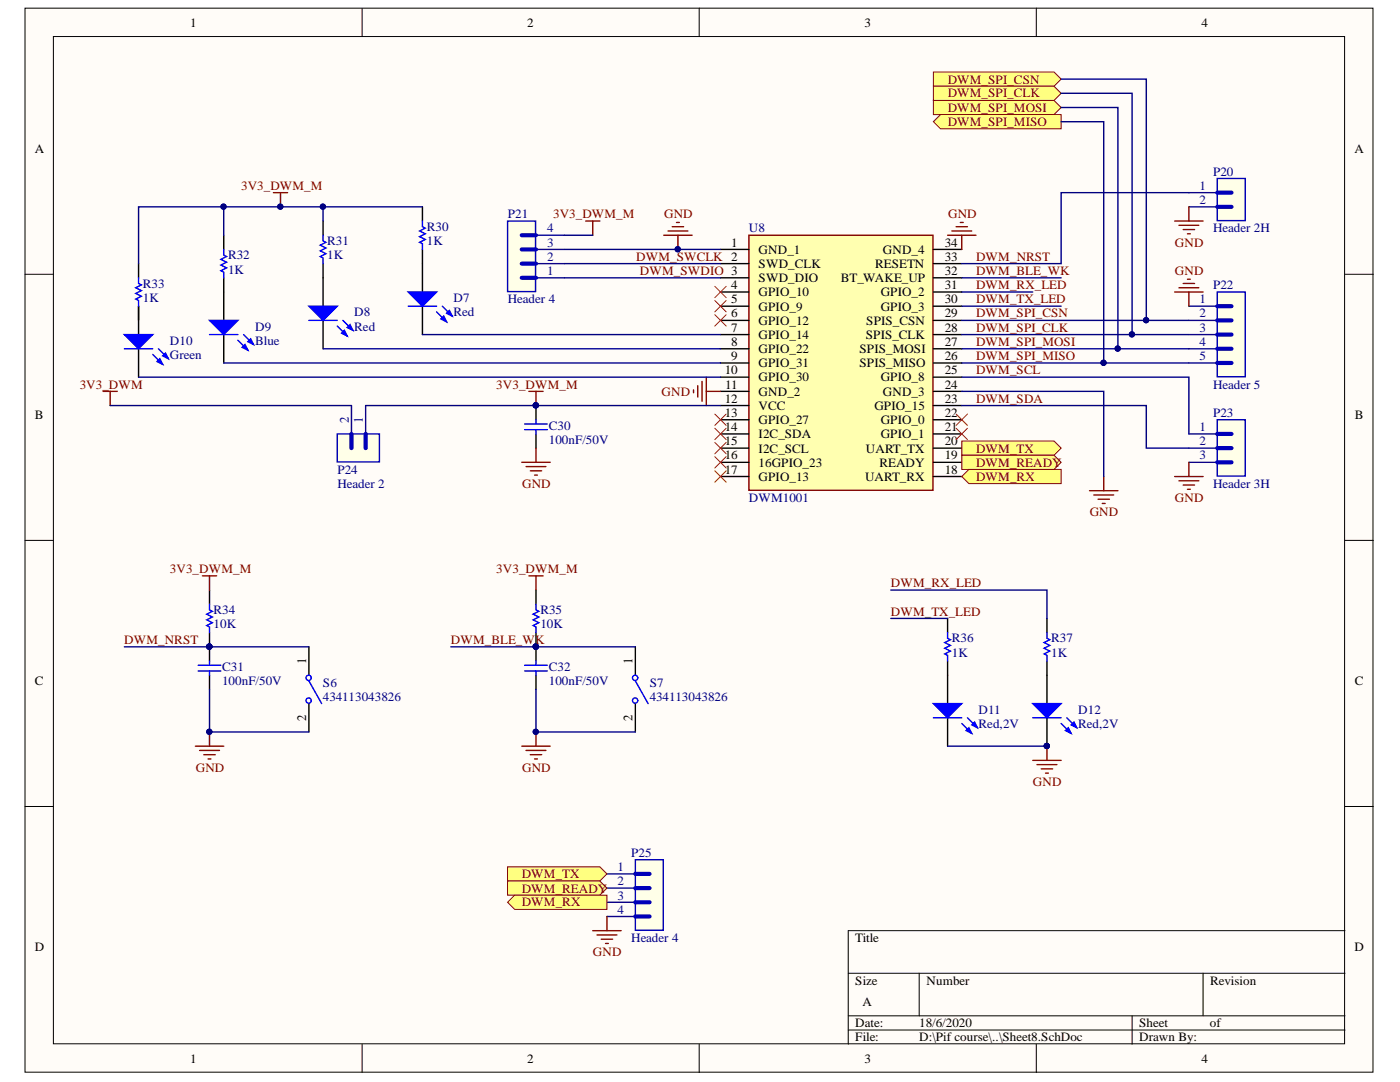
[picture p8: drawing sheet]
<svg xmlns="http://www.w3.org/2000/svg" width="279mm" height="216mm" viewBox="0 0 279 216" stroke-linecap="round" stroke-linejoin="round" font-family="sans-serif">
<defs><g id="words">
<g font-size="2.6" fill="#0c0087">
<text x="69.6" y="84.3" transform="rotate(-90 69.6 84.3)">2</text>
<text x="72.4" y="84.3" transform="rotate(-90 72.4 84.3)">1</text>
</g>
<g font-size="2.6">
<text x="61.1" y="132.4" transform="rotate(-90 61.1 132.4)">1</text>
<text x="126.2" y="132.4" transform="rotate(-90 126.2 132.4)">1</text>
<text x="61.1" y="143.9" transform="rotate(-90 61.1 143.9)">2</text>
<text x="126.2" y="143.9" transform="rotate(-90 126.2 143.9)">2</text>
</g>
<g font-size="2.5">
<text x="38" y="5.3">1</text>
<text x="105.2" y="5.3">2</text>
<text x="172.6" y="5.3">3</text>
<text x="239.8" y="5.3">4</text>
<text x="6.9" y="30.4">A</text>
<text x="270.3" y="30.4">A</text>
<text x="145.9" y="49.2">1</text>
<text x="151.4" y="50.7">GND_1</text>
<text x="151.4" y="53.4">SWD_CLK</text>
<text x="174.7" y="53.4">RESETN</text>
<text x="176.2" y="50.7">GND_4</text>
<text x="188.5" y="52">33</text>
<text x="188.5" y="49.2">34</text>
<text x="145.9" y="57.7">4</text>
<text x="151.4" y="56.3">SWD_DIO</text>
<text x="151.4" y="59.1">GPIO_10</text>
<text x="167.8" y="56.3">BT_WAKE_UP</text>
<text x="175.8" y="59.1">GPIO_2</text>
<text x="188.5" y="57.7">31</text>
<text x="188.5" y="54.9">32</text>
<text x="145.9" y="60.5">5</text>
<text x="145.9" y="63.3">6</text>
<text x="151.4" y="62">GPIO_9</text>
<text x="151.4" y="64.8">GPIO_12</text>
<text x="172.9" y="64.8">SPIS_CSN</text>
<text x="175.8" y="62">GPIO_3</text>
<text x="188.5" y="63.3">29</text>
<text x="188.5" y="60.5">30</text>
<text x="145.9" y="66.2">7</text>
<text x="145.9" y="69">8</text>
<text x="145.9" y="71.9">9</text>
<text x="151.4" y="67.7">GPIO_14</text>
<text x="151.4" y="70.4">GPIO_22</text>
<text x="171.5" y="70.4">SPIS_MOSI</text>
<text x="172.8" y="67.7">SPIS_CLK</text>
<text x="188.5" y="71.9">26</text>
<text x="188.5" y="69">27</text>
<text x="188.5" y="66.2">28</text>
<text x="144.6" y="74.7">10</text>
<text x="144.7" y="77.5">11</text>
<text x="151.4" y="73.3">GPIO_31</text>
<text x="151.4" y="76.1">GPIO_30</text>
<text x="171.5" y="73.3">SPIS_MISO</text>
<text x="175.8" y="76.1">GPIO_8</text>
<text x="188.5" y="77.5">24</text>
<text x="188.5" y="74.7">25</text>
<text x="6.9" y="83.6">B</text>
<text x="144.6" y="80.3">12</text>
<text x="144.6" y="83.2">13</text>
<text x="151.4" y="79">GND_2</text>
<text x="151.4" y="81.8">VCC</text>
<text x="174.5" y="81.8">GPIO_15</text>
<text x="176.2" y="79">GND_3</text>
<text x="188.5" y="83.2">22</text>
<text x="188.5" y="80.3">23</text>
<text x="270.4" y="83.6">B</text>
<text x="144.6" y="86">14</text>
<text x="144.6" y="88.9">15</text>
<text x="151.4" y="84.6">GPIO_27</text>
<text x="151.4" y="87.4">I2C_SDA</text>
<text x="175.8" y="87.4">GPIO_1</text>
<text x="175.8" y="84.6">GPIO_0</text>
<text x="188.5" y="88.9">20</text>
<text x="188.5" y="86">21</text>
<text x="144.6" y="91.7">16</text>
<text x="144.6" y="94.5">17</text>
<text x="151.4" y="90.3">I2C_SCL</text>
<text x="151.4" y="93.1">16GPIO_23</text>
<text x="151.4" y="96">GPIO_13</text>
<text x="172.6" y="96">UART_RX</text>
<text x="172.8" y="90.3">UART_TX</text>
<text x="175.5" y="93.1">READY</text>
<text x="188.5" y="94.5">18</text>
<text x="188.5" y="91.7">19</text>
<text x="6.9" y="136.7">C</text>
<text x="270.4" y="136.7">C</text>
<text x="6.9" y="189.8">D</text>
<text x="170.7" y="188">Title</text>
<text x="270.3" y="189.8">D</text>
<text x="170.7" y="196.5">Size</text>
<text x="184.9" y="196.5">Number</text>
<text x="241.5" y="196.5">Revision</text>
<text x="172.1" y="200.7">A</text>
<text x="170.7" y="205">Date:</text>
<text x="170.7" y="207.8">File:</text>
<text x="183.5" y="205">18/6/2020</text>
<text x="183.5" y="207.8">D:\Pif course\..\Sheet8.SchDoc</text>
<text x="227.4" y="205">Sheet</text>
<text x="227.4" y="207.8">Drawn By:</text>
<text x="241.4" y="205">of</text>
<text x="38" y="212.1">1</text>
<text x="105.2" y="212.1">2</text>
<text x="172.6" y="212.1">3</text>
<text x="239.8" y="212.1">4</text>
</g>
<g font-size="2.5" fill="#800000">
<text x="189.1" y="16.7">DWM_SPI_CSN</text>
<text x="189.1" y="19.5">DWM_SPI_CLK</text>
<text x="189.1" y="22.3">DWM_SPI_MOSI</text>
<text x="189.1" y="25.1">DWM_SPI_MISO</text>
<text x="48.1" y="37.9">3V3_DWM_M</text>
<text x="110.4" y="43.6">3V3_DWM_M</text>
<text x="132.5" y="43.6">GND</text>
<text x="189.2" y="43.6">GND</text>
<text x="127" y="52">DWM_SWCLK 2</text>
<text x="194.8" y="52">DWM_NRST</text>
<text x="234.5" y="49.2">GND</text>
<text x="127.7" y="54.9">DWM_SWDIO 3</text>
<text x="194.8" y="54.9">DWM_BLE_WK</text>
<text x="194.8" y="57.7">DWM_RX_LED</text>
<text x="234.5" y="54.9">GND</text>
<text x="194.8" y="60.5">DWM_TX_LED</text>
<text x="194.8" y="63.3">DWM_SPI_CSN</text>
<text x="194.8" y="66.2">DWM_SPI_CLK</text>
<text x="194.8" y="69">DWM_SPI_MOSI</text>
<text x="194.8" y="71.9">DWM_SPI_MISO</text>
<text x="15.9" y="77.5">3V3_DWM</text>
<text x="99" y="77.5">3V3_DWM_M</text>
<text x="194.8" y="74.7">DWM_SCL</text>
<text x="132" y="79">GND</text>
<text x="194.8" y="80.3">DWM_SDA</text>
<text x="194.8" y="90.3">DWM_TX</text>
<text x="194.8" y="93.1">DWM_READY</text>
<text x="194.8" y="96">DWM_RX</text>
<text x="104.2" y="97.3">GND</text>
<text x="234.5" y="100.2">GND</text>
<text x="217.5" y="103">GND</text>
<text x="33.9" y="114.3">3V3_DWM_M</text>
<text x="99" y="114.3">3V3_DWM_M</text>
<text x="177.8" y="117.2">DWM_RX_LED</text>
<text x="177.8" y="122.9">DWM_TX_LED</text>
<text x="24.8" y="128.5">DWM_NRST</text>
<text x="90" y="128.5">DWM_BLE_WK</text>
<text x="39.1" y="154">GND</text>
<text x="104.2" y="154">GND</text>
<text x="206.1" y="156.9">GND</text>
<text x="104.1" y="175.2">DWM_TX</text>
<text x="104.1" y="178.1">DWM_READY</text>
<text x="104.1" y="180.9">DWM_RX</text>
<text x="118.3" y="190.9">GND</text>
</g>
<g font-size="2.5" fill="#000080">
<text x="242.1" y="35.1">P20</text>
<text x="85.2" y="46.1">R30</text>
<text x="101.3" y="43.6">P21</text>
<text x="149.5" y="46.3">U8</text>
<text x="242.1" y="46.3">Header 2H</text>
<text x="45.5" y="51.8">R32</text>
<text x="65.3" y="51.8">1K</text>
<text x="65.3" y="49">R31</text>
<text x="85.2" y="49">1K</text>
<text x="28.5" y="57.4">R33</text>
<text x="45.5" y="54.6">1K</text>
<text x="242.1" y="57.7">P22</text>
<text x="28.5" y="60.3">1K</text>
<text x="50.9" y="66">D9</text>
<text x="70.7" y="66">Red</text>
<text x="70.7" y="63.1">D8</text>
<text x="90.5" y="63.1">Red</text>
<text x="90.5" y="60.3">D7</text>
<text x="101.3" y="60.5">Header 4</text>
<text x="33.9" y="71.6">Green</text>
<text x="33.9" y="68.8">D10</text>
<text x="50.9" y="68.8">Blue</text>
<text x="242.1" y="77.5">Header 5</text>
<text x="242.1" y="83.2">P23</text>
<text x="109.5" y="88.6">100nF/50V</text>
<text x="109.5" y="85.7">C30</text>
<text x="67.3" y="94.5">P24</text>
<text x="67.3" y="97.3">Header 2</text>
<text x="149.5" y="100.2">DWM1001</text>
<text x="242.1" y="97.3">Header 3H</text>
<text x="42.6" y="125.4">10K</text>
<text x="42.6" y="122.5">R34</text>
<text x="107.8" y="125.4">10K</text>
<text x="107.8" y="122.5">R35</text>
<text x="190" y="131.1">1K</text>
<text x="190" y="128.2">R36</text>
<text x="209.8" y="131.1">1K</text>
<text x="209.8" y="128.2">R37</text>
<text x="44.3" y="136.7">100nF/50V</text>
<text x="44.3" y="133.9">C31</text>
<text x="64.5" y="137">S6</text>
<text x="109.5" y="136.7">100nF/50V</text>
<text x="109.5" y="133.9">C32</text>
<text x="129.7" y="137">S7</text>
<text x="64.5" y="139.9">434113043826</text>
<text x="129.7" y="139.9">434113043826</text>
<text x="195.3" y="142.4">D11</text>
<text x="215.2" y="142.4">D12</text>
<text x="195.3" y="145.2">Red,2V</text>
<text x="215.2" y="145.2">Red,2V</text>
<text x="125.9" y="171">P25</text>
<text x="125.9" y="188">Header 4</text>
</g>
<g font-size="2.5" fill="#0c0087">
<text x="239.4" y="37.9">1</text>
<text x="239.4" y="40.8">2</text>
<text x="109.2" y="46.3">4</text>
<text x="109.2" y="52">2</text>
<text x="109.2" y="49.2">3</text>
<text x="109.2" y="54.9">1</text>
<text x="239.4" y="60.5">1</text>
<text x="239.4" y="63.3">2</text>
<text x="239.4" y="66.2">3</text>
<text x="239.4" y="69">4</text>
<text x="239.4" y="71.9">5</text>
<text x="239.4" y="86">1</text>
<text x="239.4" y="88.9">2</text>
<text x="239.4" y="91.7">3</text>
<text x="123.2" y="173.9">1</text>
<text x="123.2" y="176.7">2</text>
<text x="123.2" y="179.5">3</text>
<text x="123.2" y="182.3">4</text>
</g>
</g></defs>
<g fill="#fffcf8" stroke="#000" stroke-width=".2">
<path d="M5 1.6h269v212.3h-269z"/>
<path d="M10.7 7.3h257.6v201h-257.6z"/>
</g>
<g fill="none" stroke="#000" stroke-width=".2">
<path d="M72.3 1.6v5.7M139.5 1.6v5.7M206.8 1.6v5.7M5 54.7h5.7M268.4 54.7h5.7M5 107.8h5.7M268.4 107.8h5.7M5 160.9h5.7M268.4 160.9h5.7M169.3 194.2h99.1M183.4 194.2v8.5M240.1 194.2v8.5"/>
<path d="M268.4 185.7h-99.1v22.7M72.3 208.4v5.6M139.5 208.4v5.6M169.3 202.7h99.1M169.3 205.5h99.1M206.8 208.4v5.6M225.9 202.7v5.7"/>
</g>
<path d="M149.5 46.9h36.7v50.9h-36.7z" fill="#ffffb0" stroke="#800000" stroke-width=".28"/>
<g fill="none" stroke="#000" stroke-width=".28">
<path d="M143.8 49.8h5.7M143.8 52.6h5.7M143.8 55.4h5.7M143.8 58.3h5.7M186.3 49.8h5.6M186.3 52.6h5.6M186.3 55.4h5.6M186.3 58.3h5.6M143.8 61.1h5.7M143.8 63.9h5.7M143.8 66.8h5.7M143.8 69.6h5.7"/>
<path d="M143.8 72.4h5.7M143.8 75.3h5.7M143.8 78.1h5.7M186.3 61.1h5.6M186.3 63.9h5.6M186.3 66.8h5.6M186.3 69.6h5.6M186.3 72.4h5.6M186.3 75.3h5.6M186.3 78.1h5.6M143.8 80.9h5.7M143.8 83.8h5.7"/>
<path d="M143.8 86.6h5.7M143.8 89.4h5.7M143.8 92.3h5.7M143.8 95.1h5.7M186.3 80.9h5.6M186.3 83.8h5.6M186.3 86.6h5.6M186.3 89.4h5.6M186.3 92.3h5.6M186.3 95.1h5.6"/>
</g>
<path d="M189.1 46.9h5.7M190 46.1h3.9M190.8 45.2h2.3M191.7 44.4h.5M191.9 46.9v2.9" fill="none" stroke="#800000" stroke-width=".28"/>
<g fill="#ffff80" stroke="#800000" stroke-width=".2">
<path d="M191.9 88h18.5l1.4 1.4-1.4 1.4h-18.5z" fill-rule="evenodd"/>
<path d="M191.9 90.8h18.5l1.4 1.5-1.4 1.4h-18.5z" fill-rule="evenodd"/>
<path d="M191.9 95.1l1.5-1.4h18.4v2.8h-18.4z" fill-rule="evenodd"/>
</g>
<path d="M190.8 82.6l2.3 2.3M190.8 85.5l2.3 2.2M193.1 82.6l-2.3 2.3M193.1 85.5l-2.3 2.2" fill="none" stroke="#f00" stroke-width=".2"/>
<path d="M242.9 58.3h5.6v16.9h-5.6z" fill="#ffffe8" stroke="#0000b4" stroke-width=".28"/>
<path d="M237.3 61.1h5.6M237.3 63.9h5.6M237.3 66.8h5.6M237.3 69.6h5.6M237.3 72.4h5.6" fill="none" stroke="#0c0087" stroke-width=".28"/>
<path d="M242.9 72.4h2.9M242.9 61.1h2.9M242.9 63.9h2.9M242.9 66.8h2.9M242.9 69.6h2.9" fill="none" stroke="#0000b4" stroke-width=".84"/>
<path d="M234.4 58.3h5.7M235.3 57.4h4M236.1 56.6h2.3M237 55.7h.6M237.3 58.3v2.8" fill="none" stroke="#800000" stroke-width=".28"/>
<path d="M242.9 83.8h5.6v11.2h-5.6z" fill="#ffffe8" stroke="#0000b4" stroke-width=".28"/>
<path d="M237.3 86.6h5.6M237.3 89.4h5.6M237.3 92.3h5.6" fill="none" stroke="#0c0087" stroke-width=".28"/>
<path d="M242.9 86.6h2.9M242.9 89.4h2.9M242.9 92.3h2.9" fill="none" stroke="#0000b4" stroke-width=".84"/>
<path d="M217.4 97.9h5.7M218.3 98.8h4M219.1 99.6h2.3M220.3 95.1v2.8M234.4 95.1h5.7M235.3 95.9h4M236.1 96.8h2.3M237 97.6h.6M237.3 92.3v2.8M220 100.5h.6" fill="none" stroke="#800000" stroke-width=".28"/>
<path d="M242.9 35.6h5.6v8.4h-5.6z" fill="#ffffe8" stroke="#0000b4" stroke-width=".28"/>
<path d="M237.3 38.4h5.6M237.3 41.3h5.6" fill="none" stroke="#0c0087" stroke-width=".28"/>
<path d="M242.9 38.4h2.9M242.9 41.3h2.9" fill="none" stroke="#0000b4" stroke-width=".84"/>
<path d="M234.4 44.1h5.7M235.3 45h4M236.1 45.8h2.3M237 46.7h.6M237.3 41.3v2.8" fill="none" stroke="#800000" stroke-width=".28"/>
<g fill="#ffff80" stroke="#800000" stroke-width=".2">
<path d="M186.3 14.4h24.1l1.4 1.4-1.4 1.4h-24.1z" fill-rule="evenodd"/>
<path d="M186.3 17.2h24.1l1.4 1.4-1.4 1.4h-24.1z" fill-rule="evenodd"/>
<path d="M186.3 20h24.1l1.4 1.5-1.4 1.4h-24.1z" fill-rule="evenodd"/>
<path d="M186.3 24.3l1.4-1.4h24.1v2.8h-24.1z" fill-rule="evenodd"/>
</g>
<g fill="none" stroke="#f00" stroke-width=".2">
<path d="M142.7 57.1l2.2 2.3M142.7 60l2.2 2.2M144.9 57.1l-2.2 2.3M144.9 60l-2.2 2.2M142.7 62.8l2.2 2.3M144.9 62.8l-2.2 2.3M142.7 82.6l2.2 2.3M142.7 85.5l2.2 2.2M142.7 88.3l2.2 2.3M142.7 91.1l2.2 2.3M142.7 93.9l2.2 2.3M144.9 82.6l-2.2 2.3"/>
<path d="M144.9 85.5l-2.2 2.2M144.9 88.3l-2.2 2.3M144.9 91.1l-2.2 2.3M144.9 93.9l-2.2 2.3"/>
</g>
<path d="M101.3 44.1h5.6v14.1h-5.6z" fill="#ffffe8" stroke="#0000b4" stroke-width=".28"/>
<path d="M107 55.4h5.6M107 52.6h5.6M107 49.8h5.6M107 46.9h5.6" fill="none" stroke="#0c0087" stroke-width=".28"/>
<path d="M104.1 55.4h2.9M104.1 52.6h2.9M104.1 49.8h2.9M104.1 46.9h2.9" fill="none" stroke="#0000b4" stroke-width=".84"/>
<path d="M116.9 44.1h2.8M118.3 44.1v2.8M132.5 46.9h5.6M133.3 46.1h4M134.2 45.2h2.2M135 44.4h.6M135.3 46.9v2.9" fill="none" stroke="#800000" stroke-width=".28"/>
<circle cx="135.2" cy="49.7" r=".52" fill="#000080" stroke="#000080" stroke-width=".2"/>
<path d="M67.3 86.6h8.4v5.6h-8.4z" fill="#ffffe8" stroke="#0000b4" stroke-width=".28"/>
<path d="M70.1 80.9v5.7M73 80.9v5.7" fill="none" stroke="#0c0087" stroke-width=".28"/>
<path d="M70.1 86.6v2.8M73 86.6v2.8" fill="none" stroke="#0000b4" stroke-width=".84"/>
<path d="M84.3 52.6v5.7M84.3 61.1v5.7" fill="none" stroke="#000" stroke-width=".28"/>
<path d="M81.5 58.3h5.6l-2.8 2.8z" fill="#00f"/>
<path d="M81.5 58.3h5.6l-2.8 2.8zM87.1 62.2l2 2M88.3 61.1l2 2" fill="none" stroke="#00f" stroke-width=".28"/>
<path d="M88 63.6l.6-.5 .5 1.1z" fill="#00f"/>
<path d="M88 63.6l.6-.5 .5 1.1z" fill="none" stroke="#00f" stroke-width=".28"/>
<path d="M89.1 62.5l.6-.6 .6 1.2z" fill="#00f"/>
<path d="M81.5 61.1h5.6M89.1 62.5l.6-.6 .6 1.2z" fill="none" stroke="#00f" stroke-width=".28"/>
<path d="M64.5 55.4v5.7M64.5 63.9v5.7" fill="none" stroke="#000" stroke-width=".28"/>
<path d="M61.6 61.1h5.7l-2.8 2.8z" fill="#00f"/>
<path d="M61.6 61.1h5.7l-2.8 2.8zM67.3 65.1l2 1.9M68.4 63.9l2 2" fill="none" stroke="#00f" stroke-width=".28"/>
<path d="M68.2 66.5l.5-.6 .6 1.1z" fill="#00f"/>
<path d="M68.2 66.5l.5-.6 .6 1.1z" fill="none" stroke="#00f" stroke-width=".28"/>
<path d="M69.3 65.3l.6-.5 .5 1.1z" fill="#00f"/>
<path d="M61.6 63.9h5.7M69.3 65.3l.6-.5 .5 1.1z" fill="none" stroke="#00f" stroke-width=".28"/>
<path d="M44.6 58.3v5.6M44.6 66.8v5.6" fill="none" stroke="#000" stroke-width=".28"/>
<path d="M41.8 63.9h5.7l-2.9 2.9z" fill="#00f"/>
<path d="M41.8 63.9h5.7l-2.9 2.9zM47.5 67.9l2 2M48.6 66.8l2 1.9" fill="none" stroke="#00f" stroke-width=".28"/>
<path d="M48.3 69.3l.6-.6 .6 1.2z" fill="#00f"/>
<path d="M48.3 69.3l.6-.6 .6 1.2z" fill="none" stroke="#00f" stroke-width=".28"/>
<path d="M49.5 68.2l.5-.6 .6 1.1z" fill="#00f"/>
<path d="M41.8 66.8h5.7M49.5 68.2l.5-.6 .6 1.1z" fill="none" stroke="#00f" stroke-width=".28"/>
<path d="M27.7 61.1v5.7M27.7 69.6v5.7" fill="none" stroke="#000" stroke-width=".28"/>
<path d="M24.8 66.8h5.7l-2.8 2.8z" fill="#00f"/>
<path d="M24.8 66.8h5.7l-2.8 2.8zM30.5 70.7l2 2M31.6 69.6l2 2" fill="none" stroke="#00f" stroke-width=".28"/>
<path d="M31.3 72.1l.6-.5 .6 1.1z" fill="#00f"/>
<path d="M31.3 72.1l.6-.5 .6 1.1z" fill="none" stroke="#00f" stroke-width=".28"/>
<path d="M32.5 71l.5-.6 .6 1.2z" fill="#00f"/>
<g fill="none" stroke="#00f" stroke-width=".28">
<path d="M27.7 55.4v1.2l.5 .3-1.1 .5 1.1 .6-1.1 .5 1.1 .6-1.1 .6 .6 .3v1.1M44.6 49.8v1.1l.6 .3-1.1 .6 1.1 .5-1.1 .6 1.1 .6-1.1 .5 .5 .3v1.1M64.5 46.9v1.2l.5 .3-1.1 .5 1.1 .6-1.1 .6 1.1 .5-1.1 .6 .6 .3v1.1M84.3 44.1v1.1l.6 .3-1.2 .6 1.2 .6-1.2 .5 1.2 .6-1.2 .6 .6 .2v1.2M24.8 69.6h5.7M32.5 71l.5-.6 .6 1.2zM104.7 84.6h4.5M104.7 85.7h4.5M107 83.8v.8M107 85.7v.9M39.5 132.7h4.6M39.5 133.9h4.6"/>
<path d="M41.8 120.6v1.1l.6 .3-1.2 .6 1.2 .5-1.2 .6 1.2 .6-1.2 .5 .6 .3v1.1M41.8 131.9v.8M41.8 133.9v.8M61.6 135.9l2.6 4.5M104.7 132.7h4.5M104.7 133.9h4.5M107 120.6v1.1l.5 .3-1.1 .6 1.1 .5-1.1 .6 1.1 .6-1.1 .5 .6 .3v1.1M107 131.9v.8M107 133.9v.8M126.8 135.9l2.5 4.5"/>
<circle cx="61.6" cy="139.8" r=".52"/>
<circle cx="61.6" cy="135.3" r=".52"/>
<circle cx="126.8" cy="139.8" r=".52"/>
<circle cx="126.8" cy="135.3" r=".52"/>
</g>
<g fill="none" stroke="#000" stroke-width=".28">
<path d="M27.7 52.6v2.8M44.6 46.9v2.9M44.6 55.4v2.9M64.5 44.1v2.8M64.5 52.6v2.8M84.3 41.3v2.8M84.3 49.8v2.8M27.7 61.1v2.8M107 80.9v2.9M107 86.6v2.8M41.8 117.7v2.9M107 117.7v2.9"/>
<path d="M41.8 126.2v5.7M41.8 134.7v2.9M61.6 129.1v5.6M107 126.2v5.7M107 134.7v2.9M126.8 129.1v5.6M189.1 134.7v5.7M61.6 140.4v5.7M126.8 140.4v5.7M189.1 143.2v5.7"/>
</g>
<g fill="none" stroke="#800000" stroke-width=".28">
<path d="M54.6 38.4h2.8M56 38.4v2.9M20.6 78.1h2.8M22 78.1v2.8M105.5 78.1h2.9M107 78.1v2.8M138.4 77.8v.6M139.3 77v2.2M140.1 76.1v4M141 75.3v5.6M141 78.1h2.8M104.1 92.3h5.7"/>
<path d="M105 93.1h3.9M105.8 93.9h2.3M106.7 94.8h.5M107 89.4v2.9M40.4 114.9h2.8M41.8 114.9v2.8M105.5 114.9h2.9M107 114.9v2.8M39 148.9h5.6M39.8 149.7h4M40.7 150.6h2.2M41.5 151.4h.6"/>
<path d="M41.8 146.1v2.8M104.1 148.9h5.7M105 149.7h3.9M105.8 150.6h2.3M106.7 151.4h.5M107 146.1v2.8"/>
</g>
<g fill="#000080" stroke="#000080" stroke-width=".2">
<circle cx="55.9" cy="41.2" r=".52"/>
<circle cx="106.9" cy="80.9" r=".52"/>
<circle cx="41.8" cy="129" r=".52"/>
<circle cx="41.8" cy="146" r=".52"/>
<circle cx="106.9" cy="129" r=".52"/>
<circle cx="106.9" cy="146" r=".52"/>
</g>
<path d="M186.3 140.4h5.6l-2.8 2.8z" fill="#00f"/>
<path d="M186.3 140.4h5.6l-2.8 2.8zM191.9 144.4l2 1.9M193.1 143.2l2 2" fill="none" stroke="#00f" stroke-width=".28"/>
<path d="M192.8 145.8l.6-.6 .5 1.1z" fill="#00f"/>
<path d="M192.8 145.8l.6-.6 .5 1.1z" fill="none" stroke="#00f" stroke-width=".28"/>
<path d="M193.9 144.6l.6-.5 .6 1.1z" fill="#00f"/>
<path d="M186.3 143.2h5.6M193.9 144.6l.6-.5 .6 1.1z" fill="none" stroke="#00f" stroke-width=".28"/>
<path d="M208.9 134.7v5.7M208.9 143.2v5.7" fill="none" stroke="#000" stroke-width=".28"/>
<circle cx="208.9" cy="148.8" r=".52" fill="#000080" stroke="#000080" stroke-width=".2"/>
<path d="M206.1 140.4h5.7l-2.9 2.8z" fill="#00f"/>
<path d="M206.1 140.4h5.7l-2.9 2.8zM211.8 144.4l2 1.9M212.9 143.2l2 2" fill="none" stroke="#00f" stroke-width=".28"/>
<path d="M212.6 145.8l.6-.6 .6 1.1z" fill="#00f"/>
<path d="M212.6 145.8l.6-.6 .6 1.1z" fill="none" stroke="#00f" stroke-width=".28"/>
<path d="M213.8 144.6l.5-.5 .6 1.1z" fill="#00f"/>
<path d="M189.1 126.2v1.2l.6 .3-1.2 .5 1.2 .6-1.2 .5 1.2 .6-1.2 .6 .6 .3v1.1M208.9 126.2v1.2l.6 .3-1.1 .5 1.1 .6-1.1 .5 1.1 .6-1.1 .6 .5 .3v1.1M206.1 143.2h5.7M213.8 144.6l.5-.5 .6 1.1z" fill="none" stroke="#00f" stroke-width=".28"/>
<circle cx="208.9" cy="148.8" r=".52" fill="#000080" stroke="#000080" stroke-width=".2"/>
<path d="M189.1 123.4v2.8M189.1 131.9v2.8M208.9 123.4v2.8M208.9 131.9v2.8" fill="none" stroke="#000" stroke-width=".28"/>
<path d="M206.1 151.7h5.7M207 152.6h3.9M207.8 153.4h2.3M208.7 154.3h.5M208.9 148.9v2.8" fill="none" stroke="#800000" stroke-width=".28"/>
<path d="M126.8 171.5h5.6v14.1h-5.6z" fill="#ffffe8" stroke="#0000b4" stroke-width=".28"/>
<path d="M121.1 174.4h5.7M121.1 177.2h5.7M121.1 180h5.7M121.1 182.9h5.7" fill="none" stroke="#0c0087" stroke-width=".28"/>
<path d="M126.8 174.4h2.8M126.8 177.2h2.8M126.8 180h2.8M126.8 182.9h2.8" fill="none" stroke="#0000b4" stroke-width=".84"/>
<g fill="#ffff80" stroke="#800000" stroke-width=".2">
<path d="M101.3 173h18.4l1.4 1.4-1.4 1.4h-18.4z" fill-rule="evenodd"/>
<path d="M101.3 175.8h18.4l1.4 1.4-1.4 1.4h-18.4z" fill-rule="evenodd"/>
<path d="M101.3 180l1.4-1.4h18.4v2.9h-18.4z" fill-rule="evenodd"/>
</g>
<path d="M118.3 185.7h5.7M119.1 186.6h4M120 187.4h2.3M120.8 188.3h.6M121.1 182.9v2.8" fill="none" stroke="#800000" stroke-width=".28"/>
<g fill="none" stroke="#000080" stroke-width=".28">
<path d="M211.8 15.8h17v48.1M211.8 18.6h14.1v48.2M211.8 24.3h8.5v48.1M211.8 21.5h11.3v48.1M237.3 38.4h-25.5v14.2h-19.9M44.6 41.3v5.6M64.5 41.3v2.8M84.3 41.3h-56.6v11.3M112.6 49.8h31.2M112.6 55.4h31.2M112.6 52.6h31.2M112.6 46.9h5.7"/>
<path d="M191.9 58.3h14.2M191.9 55.4h19.9M27.7 75.3h116.1M44.6 72.4h99.2M64.5 69.6h79.3M84.3 66.8h59.5M191.9 75.3h45.4v11.3M191.9 78.1h28.4v17M191.9 72.4h45.4M191.9 69.6h45.4M191.9 66.8h45.4M191.9 63.9h45.4"/>
<path d="M191.9 61.1h19.9M22 80.9h48.1M73 80.9h70.8M191.9 80.9h36.9v8.5h8.5M177.8 117.7h31.1v5.7M24.8 129.1h36.8M41.8 137.6v8.5h19.8M90 129.1h36.8M107 137.6v8.5h19.8M177.8 123.4h11.3M189.1 148.9h19.8"/>
</g>
<g fill="#000080" stroke="#000080" stroke-width=".2">
<circle cx="220.2" cy="72.4" r=".52"/>
<circle cx="223.1" cy="69.6" r=".52"/>
<circle cx="228.7" cy="63.9" r=".52"/>
<circle cx="225.9" cy="66.7" r=".52"/>
<circle cx="135.2" cy="49.7" r=".52"/>
<circle cx="64.4" cy="41.2" r=".52"/>
<circle cx="55.9" cy="41.2" r=".52"/>
<circle cx="44.6" cy="41.2" r=".52"/>
<circle cx="106.9" cy="80.9" r=".52"/>
<circle cx="41.8" cy="129" r=".52"/>
<circle cx="41.8" cy="146" r=".52"/>
<circle cx="106.9" cy="129" r=".52"/>
<circle cx="106.9" cy="146" r=".52"/>
<circle cx="208.9" cy="148.8" r=".52"/>
</g>
<use href="#words"/>
</svg>
